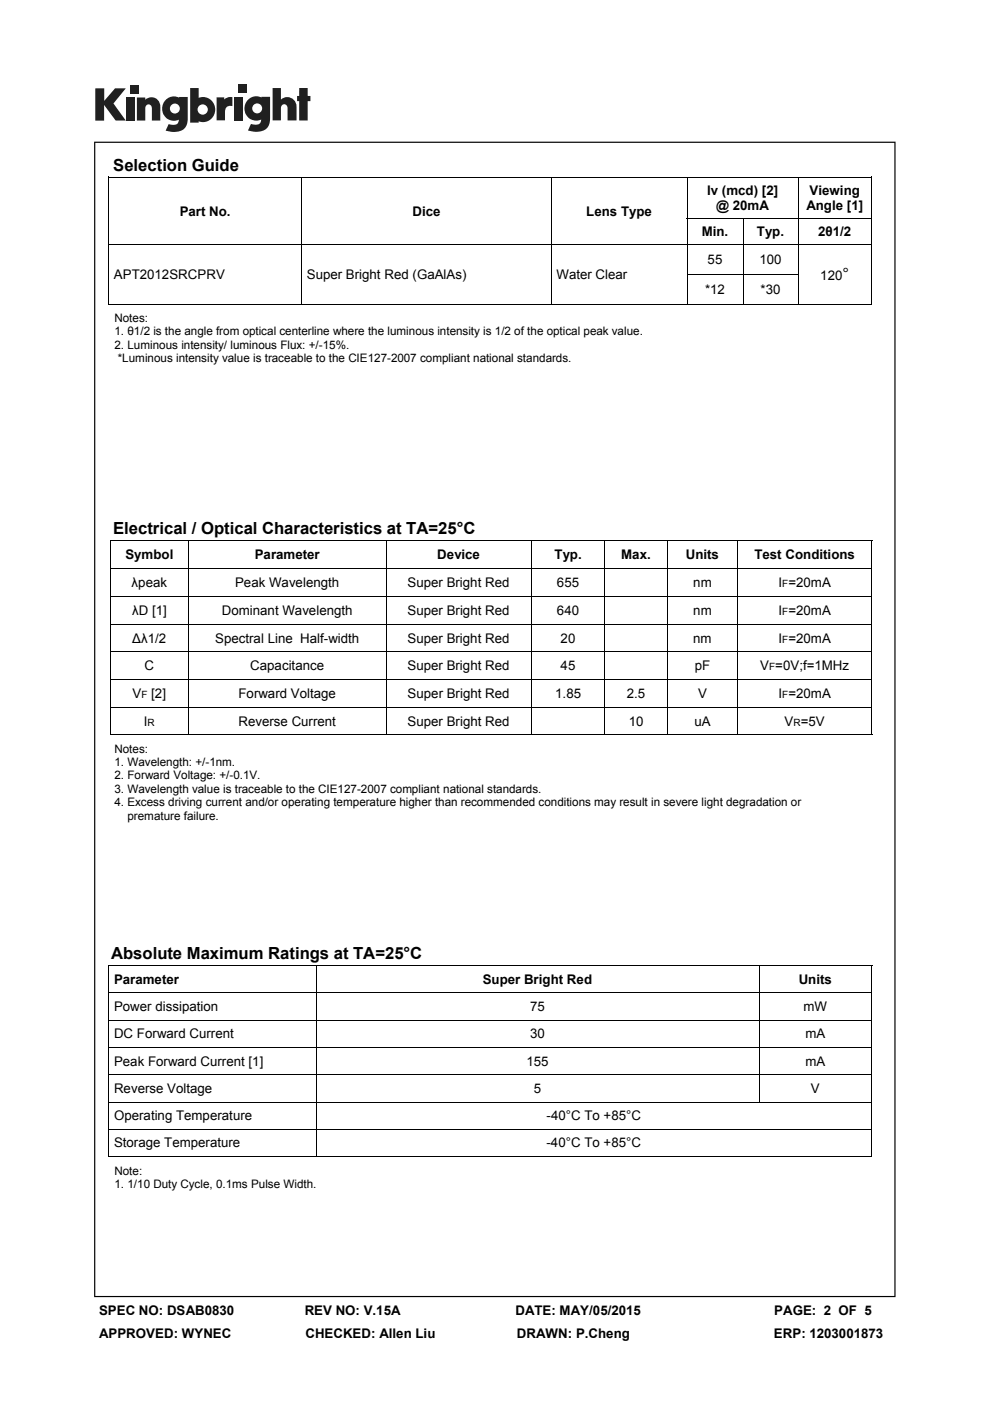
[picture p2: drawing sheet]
<svg xmlns="http://www.w3.org/2000/svg" width="210mm" height="297mm" viewBox="0 0 210 297" stroke-linecap="round" stroke-linejoin="round" font-family="sans-serif">
<defs><g id="words">
<g font-size="3.5">
<text x="24" y="36.3">Selection Guide</text>
<text x="178.7" y="59.4">°</text>
<text x="24" y="113.3">Electrical / Optical Characteristics at TA=25°C</text>
<text x="23.6" y="203.3">Absolute Maximum Ratings at TA=25°C</text>
</g>
<g font-size="2.8">
<text x="150" y="41.3">Iv (mcd) [2]</text>
<text x="171.7" y="41.3">Viewing</text>
<text x="38.1" y="45.7">Part No.</text>
<text x="87.5" y="45.7">Dice</text>
<text x="124.4" y="45.7">Lens Type</text>
<text x="151.9" y="44.5">@ 20mA</text>
<text x="171" y="44.5">Angle [1]</text>
<text x="148.8" y="50.1">Min.</text>
<text x="160.5" y="50.1">Typ.</text>
<text x="173.5" y="50.1">2θ1/2</text>
<text x="24.2" y="59.2">APT2012SRCPRV</text>
<text x="65.1" y="59.2">Super Bright Red (GaAlAs)</text>
<text x="118" y="59.2">Water Clear</text>
<text x="150.1" y="56">55</text>
<text x="161.1" y="56">100</text>
<text x="174" y="59.4">120</text>
<text x="149.5" y="62.4">*12</text>
<text x="161.3" y="62.4">*30</text>
<text x="26.6" y="118.6">Symbol</text>
<text x="54" y="118.6">Parameter</text>
<text x="92.7" y="118.6">Device</text>
<text x="117.6" y="118.6">Typ.</text>
<text x="131.8" y="118.6">Max.</text>
<text x="145.5" y="118.6">Units</text>
<text x="160" y="118.6">Test Conditions</text>
<text x="27.9" y="124.4">λpeak</text>
<text x="49.9" y="124.4">Peak Wavelength</text>
<text x="86.4" y="124.4">Super Bright Red</text>
<text x="118.1" y="124.4">655</text>
<text x="147.1" y="124.4">nm</text>
<text x="165.1" y="124.4">I =20mA</text>
<text x="28" y="130.3">λD [1]</text>
<text x="47.1" y="130.3">Dominant Wavelength</text>
<text x="86.4" y="130.3">Super Bright Red</text>
<text x="118.1" y="130.3">640</text>
<text x="147.1" y="130.3">nm</text>
<text x="165.1" y="130.3">I =20mA</text>
<text x="28.1" y="136.2">Δλ1/2</text>
<text x="45.7" y="136.2">Spectral Line Half-width</text>
<text x="86.4" y="136.2">Super Bright Red</text>
<text x="118.9" y="136.2">20</text>
<text x="147" y="136.2">nm</text>
<text x="165.1" y="136.2">I =20mA</text>
<text x="30.7" y="142.1">C</text>
<text x="53.1" y="142.1">Capacitance</text>
<text x="86.4" y="142.1">Super Bright Red</text>
<text x="118.9" y="142.1">45</text>
<text x="147.4" y="142.1">pF</text>
<text x="161.3" y="142.1">V =0V;f=1MHz</text>
<text x="28.1" y="148">V</text>
<text x="32.1" y="148">[2]</text>
<text x="50.6" y="148">Forward Voltage</text>
<text x="86.5" y="148">Super Bright Red</text>
<text x="117.8" y="148">1.85</text>
<text x="133" y="148">2.5</text>
<text x="148.1" y="148">V</text>
<text x="165.1" y="148">I =20mA</text>
<text x="30.5" y="153.9">I</text>
<text x="50.6" y="153.9">Reverse Current</text>
<text x="86.5" y="153.9">Super Bright Red</text>
<text x="133.3" y="153.9">10</text>
<text x="147.3" y="153.9">uA</text>
<text x="166.4" y="153.9">V =5V</text>
<text x="24.2" y="208.6">Parameter</text>
<text x="102.4" y="208.6">Super Bright Red</text>
<text x="169.4" y="208.6">Units</text>
<text x="24.2" y="214.3">Power dissipation</text>
<text x="112.4" y="214.3">75</text>
<text x="170.4" y="214.3">mW</text>
<text x="24.2" y="220.1">DC Forward Current</text>
<text x="112.4" y="220.1">30</text>
<text x="170.8" y="220.1">mA</text>
<text x="24.2" y="225.9">Peak Forward Current [1]</text>
<text x="111.7" y="225.9">155</text>
<text x="170.8" y="225.9">mA</text>
<text x="24.2" y="231.7">Reverse Voltage</text>
<text x="113.2" y="231.7">5</text>
<text x="172" y="231.7">V</text>
<text x="24.2" y="237.5">Operating Temperature</text>
<text x="115.9" y="237.5">-40°C To +85°C</text>
<text x="24.2" y="243.3">Storage Temperature</text>
<text x="115.9" y="243.3">-40°C To +85°C</text>
<text x="21" y="278.7">SPEC NO: DSAB0830</text>
<text x="64.6" y="278.7">REV NO: V.15A</text>
<text x="109.3" y="278.7">DATE: MAY/05/2015</text>
<text x="164.2" y="278.7">PAGE: 2 OF 5</text>
<text x="21" y="283.6">APPROVED: WYNEC</text>
<text x="64.8" y="283.6">CHECKED: Allen Liu</text>
<text x="109.6" y="283.6">DRAWN: P.Cheng</text>
<text x="164.1" y="283.6">ERP: 1203001873</text>
</g>
<g font-size="2.5">
<text x="24.3" y="68.2">Notes:</text>
<text x="24.3" y="71.1">1. θ1/2 is the angle from optical centerline where the luminous intensity is 1/2 of the optical peak value.</text>
<text x="24.3" y="73.9">2. Luminous intensity/ luminous Flux: +/-15%.</text>
<text x="25" y="76.8">*Luminous intensity value is traceable to the CIE127-2007 compliant national standards.</text>
<text x="24.3" y="159.6">Notes:</text>
<text x="24.3" y="162.4">1. Wavelength: +/-1nm.</text>
<text x="24.3" y="165.2">2. Forward Voltage: +/-0.1V.</text>
<text x="24.3" y="168.1">3. Wavelength value is traceable to the CIE127-2007 compliant national standards.</text>
<text x="24.3" y="170.9">4. Excess driving current and/or operating temperature higher than recommended conditions may result in severe light degradation or</text>
<text x="27.1" y="173.8">premature failure.</text>
<text x="24.3" y="249">Note:</text>
<text x="24.3" y="251.9">1. 1/10 Duty Cycle, 0.1ms Pulse Width.</text>
</g>
<g font-size="2.1">
<text x="165.9" y="124.4">F</text>
<text x="165.9" y="130.3">F</text>
<text x="165.9" y="136.2">F</text>
<text x="163.2" y="142.1">F</text>
<text x="30" y="148">F</text>
<text x="165.9" y="148">F</text>
<text x="31.3" y="153.9">R</text>
<text x="168.3" y="153.9">R</text>
</g>
</g></defs>
<g fill="#231f20">
<path d="M20.2 18.7h1.9v2.7l2.3-2.7h2.3l-2.6 3.2 2.6 3.7h-2.2l-2.4-3.3v3.3h-1.9z"/>
<path d="M26.7 20.7h1.8v4.9h-1.8z"/>
<path d="M49.6 20.7h1.8v4.9h-1.8z"/>
<path d="M27.6 18h1.8v1.8h-1.8z"/>
<path d="M50.6 17.9h1.8v1.8h-1.8z"/>
<path d="M29 20.7h1.8v.4a1.9 1.9 0 0 1 2.2-.3 1.9 1.9 0 0 1 1 2v2.8h-1.8v-2.7a.7 .7 0 0 0-.7-.8 .7 .7 0 0 0-.7 .8v2.7h-1.8z"/>
<path d="M45.9 20.6h1.7v.5a2.02 2.02 0 0 1 1.7-.5v1.9h-.2a1.12 1.12 0 0 0-1.4 1.3v1.7h-1.8z"/>
<path d="M57.8 18.7h1.8v2.4a1.98 1.98 0 0 1 2.2-.3 1.98 1.98 0 0 1 1.1 2v2.7h-1.9v-2.6a.7 .7 0 0 0-.7-.8 .7 .7 0 0 0-.7 .8v2.6h-1.8z"/>
<path d="M63.5 18.7h1.8v1.6h.5v1.1h-.5v4.1h-1.8v-4.1h-.5v-1.1h.5z"/>
<path d="M40.3 18.7v7.3h1.8v-.3a2.63 2.63 0 0 0 3.5-2.5 2.63 2.63 0 0 0-3.5-2.5v-2zM41.9 23.2a1.1 1.1 0 0 1 2.2 0 1.1 1.1 0 0 1-2.2 0z"/>
<path d="M35.3 21a2.56 2.56 0 0 0-.6 3.3 2.56 2.56 0 0 0 3.2 1.1 1.09 1.09 0 0 1-1.5 1.1l-.6-.2-.7 1.4a5.3 5.3 0 0 0 3.8-.2 2.69 2.69 0 0 0 .9-2.4v-4.5h-1.8v.1l-.8-.2a2.44 2.44 0 0 0-1.9 .5zM36 23a1.06 1.06 0 0 1 2.1 0 1.06 1.06 0 0 1-2.1 0z"/>
<path d="M52.8 21a2.56 2.56 0 0 0-.6 3.3 2.56 2.56 0 0 0 3.2 1 1.09 1.09 0 0 1-1.5 1.1l-.7-.1-.6 1.4a5.3 5.3 0 0 0 3.7-.3 2.69 2.69 0 0 0 1-2.3v-4.6h-1.8v.2l-.9-.3a2.44 2.44 0 0 0-1.8 .6zM53.5 23a1.06 1.06 0 0 1 2.1 0 1.06 1.06 0 0 1-2.1 0z"/>
</g>
<path d="M20 30v245h169.9v-245zM20.2 30.3h169.5v244.5h-169.5z" fill="#000"/>
<g fill="none" stroke="#000" stroke-width=".21">
<path d="M23 37.6h161.9M23.1 37.5v26.9M64 37.7v14.1M117 37.7v14.1M145.7 37.7v8.5M169.3 37.7v8.5M184.8 37.5v26.9M23.2 51.9h161.5M64 52v12.4M117 52v12.4M145.6 46.3h39.1M145.6 58.3h23.8"/>
<path d="M145.7 46.2v5.6M145.7 52v12.4M157.6 46.4v5.4M157.6 52v12.4M169.3 46.4v5.4M169.3 52v12.4M23 64.5h161.9M23.3 114.7h161.7M23.4 114.6v41.1M40 114.8v5.6M81.9 114.8v5.6M112.7 114.8v5.6"/>
<path d="M128.3 114.8v5.6M141.6 114.8v5.6M156.5 114.8v5.6M184.9 114.6v41.1M23.5 120.5h161.3M23.5 126.4h161.3M23.5 132.3h161.3M23.5 138.2h161.3M40 120.6v5.7M40 126.5v5.7M40 132.4v5.7M40 138.3v5.7"/>
<path d="M81.9 120.6v5.7M81.9 126.5v5.7M81.9 132.4v5.7M81.9 138.3v5.7M112.7 120.6v5.7M112.7 126.5v5.7M112.7 132.4v5.7M112.7 138.3v5.7M128.3 120.6v5.7M128.3 126.5v5.7M128.3 132.4v5.7M128.3 138.3v5.7"/>
<path d="M141.6 120.6v5.7M141.6 126.5v5.7M141.6 132.4v5.7M141.6 138.3v5.7M156.5 120.6v5.7M156.5 126.5v5.7M156.5 132.4v5.7M156.5 138.3v5.7M23.3 155.8h161.7M23.5 144.1h161.3M23.5 150h161.3M40 144.2v5.7"/>
<path d="M40 150.1v5.6M81.9 144.2v5.7M81.9 150.1v5.6M112.7 144.2v5.7M112.7 150.1v5.6M128.3 144.2v5.7M128.3 150.1v5.6M141.6 144.2v5.7M141.6 150.1v5.6M156.5 144.2v5.7M156.5 150.1v5.6M23 204.8h162"/>
<path d="M23.1 204.7v40.4M23.2 210.5h161.6M23.2 216.3h161.6M67 204.9v5.5M67 210.6v5.6M67 216.4v5.6M161 204.9v5.5M161 210.6v5.6M161 216.4v5.6M184.9 204.7v40.4M23.2 222.1h161.6M23.2 227.9h161.6"/>
<path d="M23.2 233.7h161.6M23.2 239.5h161.6M67 222.2v5.6M67 228v5.6M67 233.8v5.6M67 239.6v5.5M161 222.2v5.6M161 228v5.6M23 245.2h162"/>
</g>
<use href="#words"/>
</svg>
